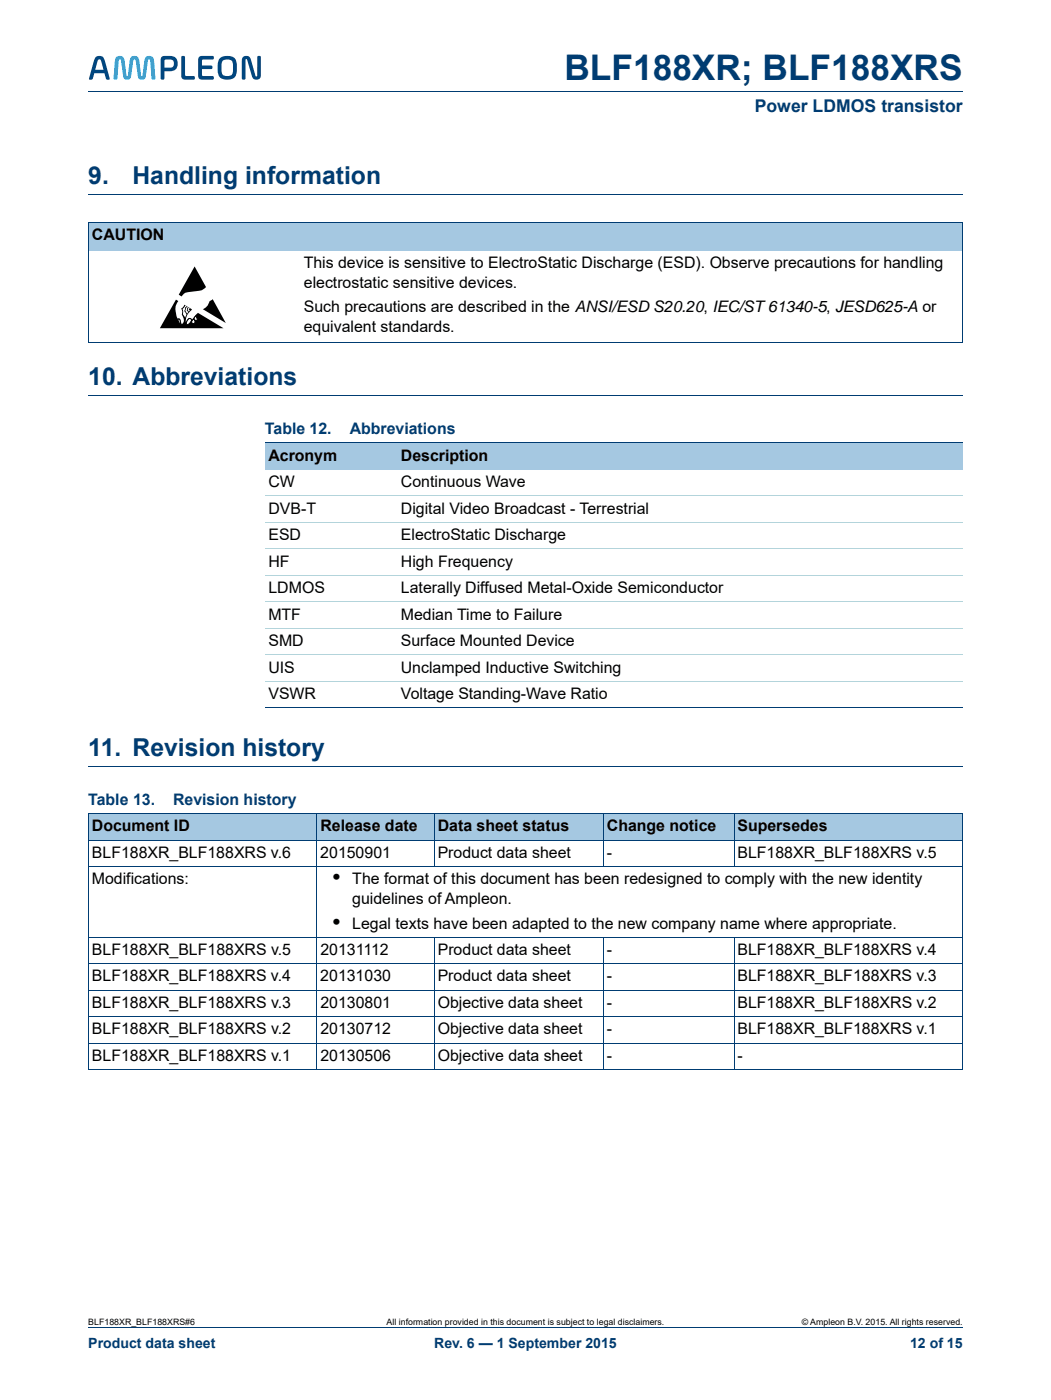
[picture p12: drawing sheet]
<svg xmlns="http://www.w3.org/2000/svg" width="210mm" height="280mm" viewBox="0 0 210 280" stroke-linecap="round" stroke-linejoin="round" font-family="sans-serif">
<defs><g id="words">
<text font-size="7" fill="#003c72" x="112.7" y="16">BLF188XR; BLF188XRS</text>
<g font-size="4.9" fill="#003c72">
<text x="17.6" y="36.8">9.</text>
<text x="26.5" y="36.8">Handling information</text>
<text x="17.6" y="77">10. Abbreviations</text>
<text x="17.6" y="151.1">11. Revision history</text>
</g>
<g font-size="4.2">
<text x="66.4" y="176.7">•</text>
<text x="66.4" y="185.5">•</text>
</g>
<text font-size="3.5" fill="#003c72" x="150.7" y="22.4">Power LDMOS transistor</text>
<g font-size="3.2">
<text x="18.4" y="48">CAUTION</text>
<text x="60.7" y="53.6">This device is sensitive to ElectroStatic Discharge (ESD). Observe precautions for handling</text>
<text x="60.7" y="57.5">electrostatic sensitive devices.</text>
<text x="60.7" y="62.4">Such precautions are described in the ANSI/ESD S20.20, IEC/ST61340-5, JESD625-A or</text>
<text x="60.7" y="66.3">equivalent standards.</text>
<text x="53.6" y="92">Acronym</text>
<text x="80.1" y="92">Description</text>
<text x="53.6" y="97.3">CW</text>
<text x="80.1" y="97.3">Continuous Wave</text>
<text x="53.6" y="102.6">DVB-T</text>
<text x="53.6" y="107.9">ESD</text>
<text x="80.1" y="102.6">Digital Video Broadcast - Terrestrial</text>
<text x="80.1" y="107.9">ElectroStatic Discharge</text>
<text x="53.6" y="113.2">HF</text>
<text x="80.1" y="113.2">High Frequency</text>
<text x="53.6" y="118.5">LDMOS</text>
<text x="80.1" y="118.5">Laterally Diffused Metal-Oxide Semiconductor</text>
<text x="53.6" y="123.8">MTF</text>
<text x="80.1" y="123.8">Median Time to Failure</text>
<text x="53.6" y="129.1">SMD</text>
<text x="80.1" y="129.1">Surface Mounted Device</text>
<text x="53.6" y="134.4">UIS</text>
<text x="80.1" y="134.4">Unclamped Inductive Switching</text>
<text x="53.6" y="139.7">VSWR</text>
<text x="80.1" y="139.7">Voltage Standing-Wave Ratio</text>
<text x="18.4" y="166.1">Document ID</text>
<text x="64" y="166.1">Release date</text>
<text x="87.4" y="166.1">Data sheet status</text>
<text x="121.2" y="166.1">Change notice</text>
<text x="147.3" y="166.1">Supersedes</text>
<text x="18.4" y="171.4">BLF188XR_BLF188XRS v.6</text>
<text x="64" y="171.4">20150901</text>
<text x="87.4" y="171.4">Product data sheet</text>
<text x="121.2" y="171.4">-</text>
<text x="147.3" y="171.4">BLF188XR_BLF188XRS v.5</text>
<text x="18.4" y="176.7">Modifications:</text>
<text x="70.4" y="176.7">The format of this document has been redesigned to comply with the new identity</text>
<text x="70.4" y="180.6">guidelines of Ampleon.</text>
<text x="70.4" y="185.5">Legal texts have been adapted to the new company name where appropriate.</text>
<text x="18.4" y="190.8">BLF188XR_BLF188XRS v.5</text>
<text x="64" y="190.8">20131112</text>
<text x="87.4" y="190.8">Product data sheet</text>
<text x="121.2" y="190.8">-</text>
<text x="147.3" y="190.8">BLF188XR_BLF188XRS v.4</text>
<text x="18.4" y="196.1">BLF188XR_BLF188XRS v.4</text>
<text x="64" y="196.1">20131030</text>
<text x="87.4" y="196.1">Product data sheet</text>
<text x="121.2" y="196.1">-</text>
<text x="147.3" y="196.1">BLF188XR_BLF188XRS v.3</text>
<text x="18.4" y="201.4">BLF188XR_BLF188XRS v.3</text>
<text x="64" y="201.4">20130801</text>
<text x="87.4" y="201.4">Objective data sheet</text>
<text x="121.2" y="201.4">-</text>
<text x="147.3" y="201.4">BLF188XR_BLF188XRS v.2</text>
<text x="18.4" y="206.7">BLF188XR_BLF188XRS v.2</text>
<text x="64" y="206.7">20130712</text>
<text x="87.4" y="206.7">Objective data sheet</text>
<text x="121.2" y="206.7">-</text>
<text x="147.3" y="206.7">BLF188XR_BLF188XRS v.1</text>
<text x="18.4" y="212">BLF188XR_BLF188XRS v.1</text>
<text x="64" y="212">20130506</text>
<text x="87.4" y="212">Objective data sheet</text>
<text x="121.2" y="212">-</text>
<text x="147.3" y="212">-</text>
</g>
<g font-size="3.2" fill="#003c72">
<text x="52.9" y="86.8">Table 12.</text>
<text x="69.8" y="86.8">Abbreviations</text>
<text x="17.6" y="160.8">Table 13.</text>
<text x="34.6" y="160.8">Revision history</text>
</g>
<g font-size="2.8" fill="#003c72">
<text x="17.6" y="269.3">Product data sheet</text>
<text x="86.7" y="269.3">Rev. 6 — 1 September 2015</text>
<text x="181.7" y="269.3">12 of 15</text>
</g>
<g font-size="1.8">
<text x="17.6" y="264.7">BLF188XR_BLF188XRS#6</text>
<text x="77.2" y="264.7">All information provided in this document is subject to legal disclaimers.</text>
<text x="160.1" y="264.7">© Ampleon B.V. 2015. All rights reserved.</text>
</g>
</g></defs>
<path d="M17.6 18.3h174.7M17.6 265.3h174.7" fill="none" stroke="#003c72" stroke-width=".2"/>
<g fill="#00467f">
<path d="M36.2 11.3l.3-.1 .4 .1 .1 3.8 1.9 .2-.1 .6h-1.8a.71 .71 0 0 1-.8-.8z"/>
<path d="M39.8 11.4l.6-.2h2l.3 .1-.1 .6h-2l-.2 .1-.1 1.1h2l.1 .4-.1 .3h-2v1.1l.3 .3h2l.1 .6-.3 .1h-2a.71 .71 0 0 1-.8-.8v-3.1z"/>
<path d="M19.7 11.9l-.7 2h1.7l-.6-1.8-.1-.2zM19.1 11.4a1.15 1.15 0 0 1 1.3-.1 1.15 1.15 0 0 1 .6 1.1l.9 3.2-.1 .3-.6-.1-.3-1.2h-2.1l-.3 1.2-.7 .1v-.3l.9-3.2z"/>
<path d="M32.9 12l-.1 1.5h1.1a.82 .82 0 0 0 .8-.8 .82 .82 0 0 0-.8-.8zM32.3 11.4a3.4 3.4 0 0 1 2.8 .2 1.59 1.59 0 0 1 .3 1.7 1.59 1.59 0 0 1-1.5 .9h-1.1v1.6l-.4 .1-.3-.1v-3.8z"/>
<path d="M44.5 12.2a3.2 3.2 0 0 0 .1 2.8 1.19 1.19 0 0 0 1.3 .2 1.19 1.19 0 0 0 .6-1.2 2.2 2.2 0 0 0-.3-2l-1.1-.1zM43.9 11.7a2.36 2.36 0 0 1 3.2 .2 4.5 4.5 0 0 1-.2 3.5 2.35 2.35 0 0 1-3.2-.2 4.5 4.5 0 0 1 .2-3.5z"/>
</g>
<path d="M23.3 11.3a1 1 0 0 1 1.1 0 1 1 0 0 1 .5 .9l.3 2.8 .2 .3 .1-.3 .4-2.8a.97 .97 0 0 1 1-1 .97 .97 0 0 1 .9 1l.4 2.8 .1 .3 .2-.3 .3-2.8a.98 .98 0 0 1 1-1 .98 .98 0 0 1 1 1l.2 3.6-.4 .1-.3-.1-.3-3.6-.2-.3-.3 .3-.4 2.9a.8 .8 0 0 1-.8 .8 .8 .8 0 0 1-.8-.8l-.4-2.9-.2-.3-.3 .3-.4 2.9a.8 .8 0 0 1-.8 .8 .8 .8 0 0 1-.8-.8l-.4-2.9-.3-.3-.2 .3-.3 3.6-.4 .1-.3-.1 .2-3.6z" fill="#00a4e4"/>
<path d="M48.5 11.4a1.01 1.01 0 0 1 1.1-.1 1.01 1.01 0 0 1 .6 .8l.8 3.1 .2 .1 .2-.2v-3.8l.3-.1 .4 .1v3.7a.94 .94 0 0 1-.9 .9 .94 .94 0 0 1-1-.9l-.8-3.1-.2-.1-.2 .2v3.8l-.3 .1-.4-.1v-3.7z" fill="#00467f"/>
<path d="M17.6 38.8h174.7M17.6 79h174.7M17.6 153.1h174.7" fill="none" stroke="#003c72" stroke-width=".2"/>
<path d="M17.6 44.4h174.7v5.7h-174.7z" fill="#a5c8e1"/>
<path d="M17.6 44.4h174.7M17.6 44.5v23.9M192.3 44.5v23.9M17.6 68.4h174.7" fill="none" stroke="#003c72" stroke-width=".2"/>
<path d="M38.9 53.2l2.2 4.2-.3 .2a1.86 1.86 0 0 1-1.4 .6l-1.5 .1a1.83 1.83 0 0 0-1.6 .9l-.6-.3zM41.8 60.2l.7-.4 2.6 4.8-4.6-2.8a2.16 2.16 0 0 0 1.3-1.6zM35.1 59.9l.5 .3a3.3 3.3 0 0 0-.1 3.5l.2-.1a1.07 1.07 0 0 1 .5 1.2l.4-.4a2.4 2.4 0 0 0-.3-1.6l.1-.7-.2-.4 .4-.4 .2-.4 1.5 .9-.1 .2a2.81 2.81 0 0 0-1.1 2.4v-.1a.91 .91 0 0 1 .9-.7l.4 .3 1.1-1.4 5.1 3.1h-12.7z" fill="#000"/>
<g fill="#fff" stroke="#000" stroke-width=".2">
<path d="M35.5 63.8h.1a.69 .69 0 0 1 .5 .8v.2h-.1z"/>
<path d="M37.5 63.9l.3-.3 .5 .4-.4 .6-.5 .3-.2-.4z"/>
<path d="M38.6 63.7l.3 .4v.5a.44 .44 0 0 1-.7-.2z"/>
<path d="M39.1 63.1a.68 .68 0 0 1 .1 1l-.5-.5z"/>
</g>
<g fill="#fff">
<path d="M37 61l.3 .2a1.12 1.12 0 0 0-.1 1.7l-.2 .6a1.81 1.81 0 0 1-.4-1.8z"/>
<path d="M37.1 61.5l.3-.3 .2 .1a.63 .63 0 0 0 0 1.1l-.2 .3-.2-.3a.55 .55 0 0 1-.1-.8z"/>
<path d="M37.7 61.4l.1 .1-.1 .3 .2 .3-.2 .2-.2-.3z"/>
</g>
<g fill="#a5c8e1">
<path d="M52.9 88.5h26.5v5.3h-26.5z"/>
<path d="M79.4 88.5h112.9v5.3h-112.9z"/>
</g>
<path d="M52.9 88.5h139.4M52.9 141.5h139.4" fill="none" stroke="#003c72" stroke-width=".2"/>
<path d="M52.9 99.1h139.4M52.9 104.4h139.4M52.9 109.7h139.4M52.9 115h139.4M52.9 120.3h139.4M52.9 125.6h139.4M52.9 130.8h139.4M52.9 136.1h139.4" fill="none" stroke="#b3d4db" stroke-width=".2"/>
<g fill="#a5c8e1">
<path d="M17.6 162.6h45.7v5.3h-45.7z"/>
<path d="M63.3 162.6h23.4v5.3h-23.4z"/>
<path d="M86.7 162.6h33.8v5.3h-33.8z"/>
<path d="M120.5 162.6h26.1v5.3h-26.1z"/>
<path d="M146.6 162.6h45.7v5.3h-45.7z"/>
</g>
<g fill="none" stroke="#003c72" stroke-width=".2">
<path d="M17.6 162.6h174.7M17.6 167.9h174.7M17.6 173.2h174.7M17.6 162.7v51M63.3 162.6v51.2M86.7 162.6v10.6M120.5 162.6v10.6M146.6 162.6v10.6M192.3 162.7v51M17.6 187.3h174.7M17.6 192.6h174.7M17.6 197.9h174.7"/>
<path d="M86.7 187.3v26.5M120.5 187.3v26.5M146.6 187.3v26.5M17.6 203.2h174.7M17.6 208.5h174.7M17.6 213.8h174.7"/>
</g>
<use href="#words"/>
</svg>
